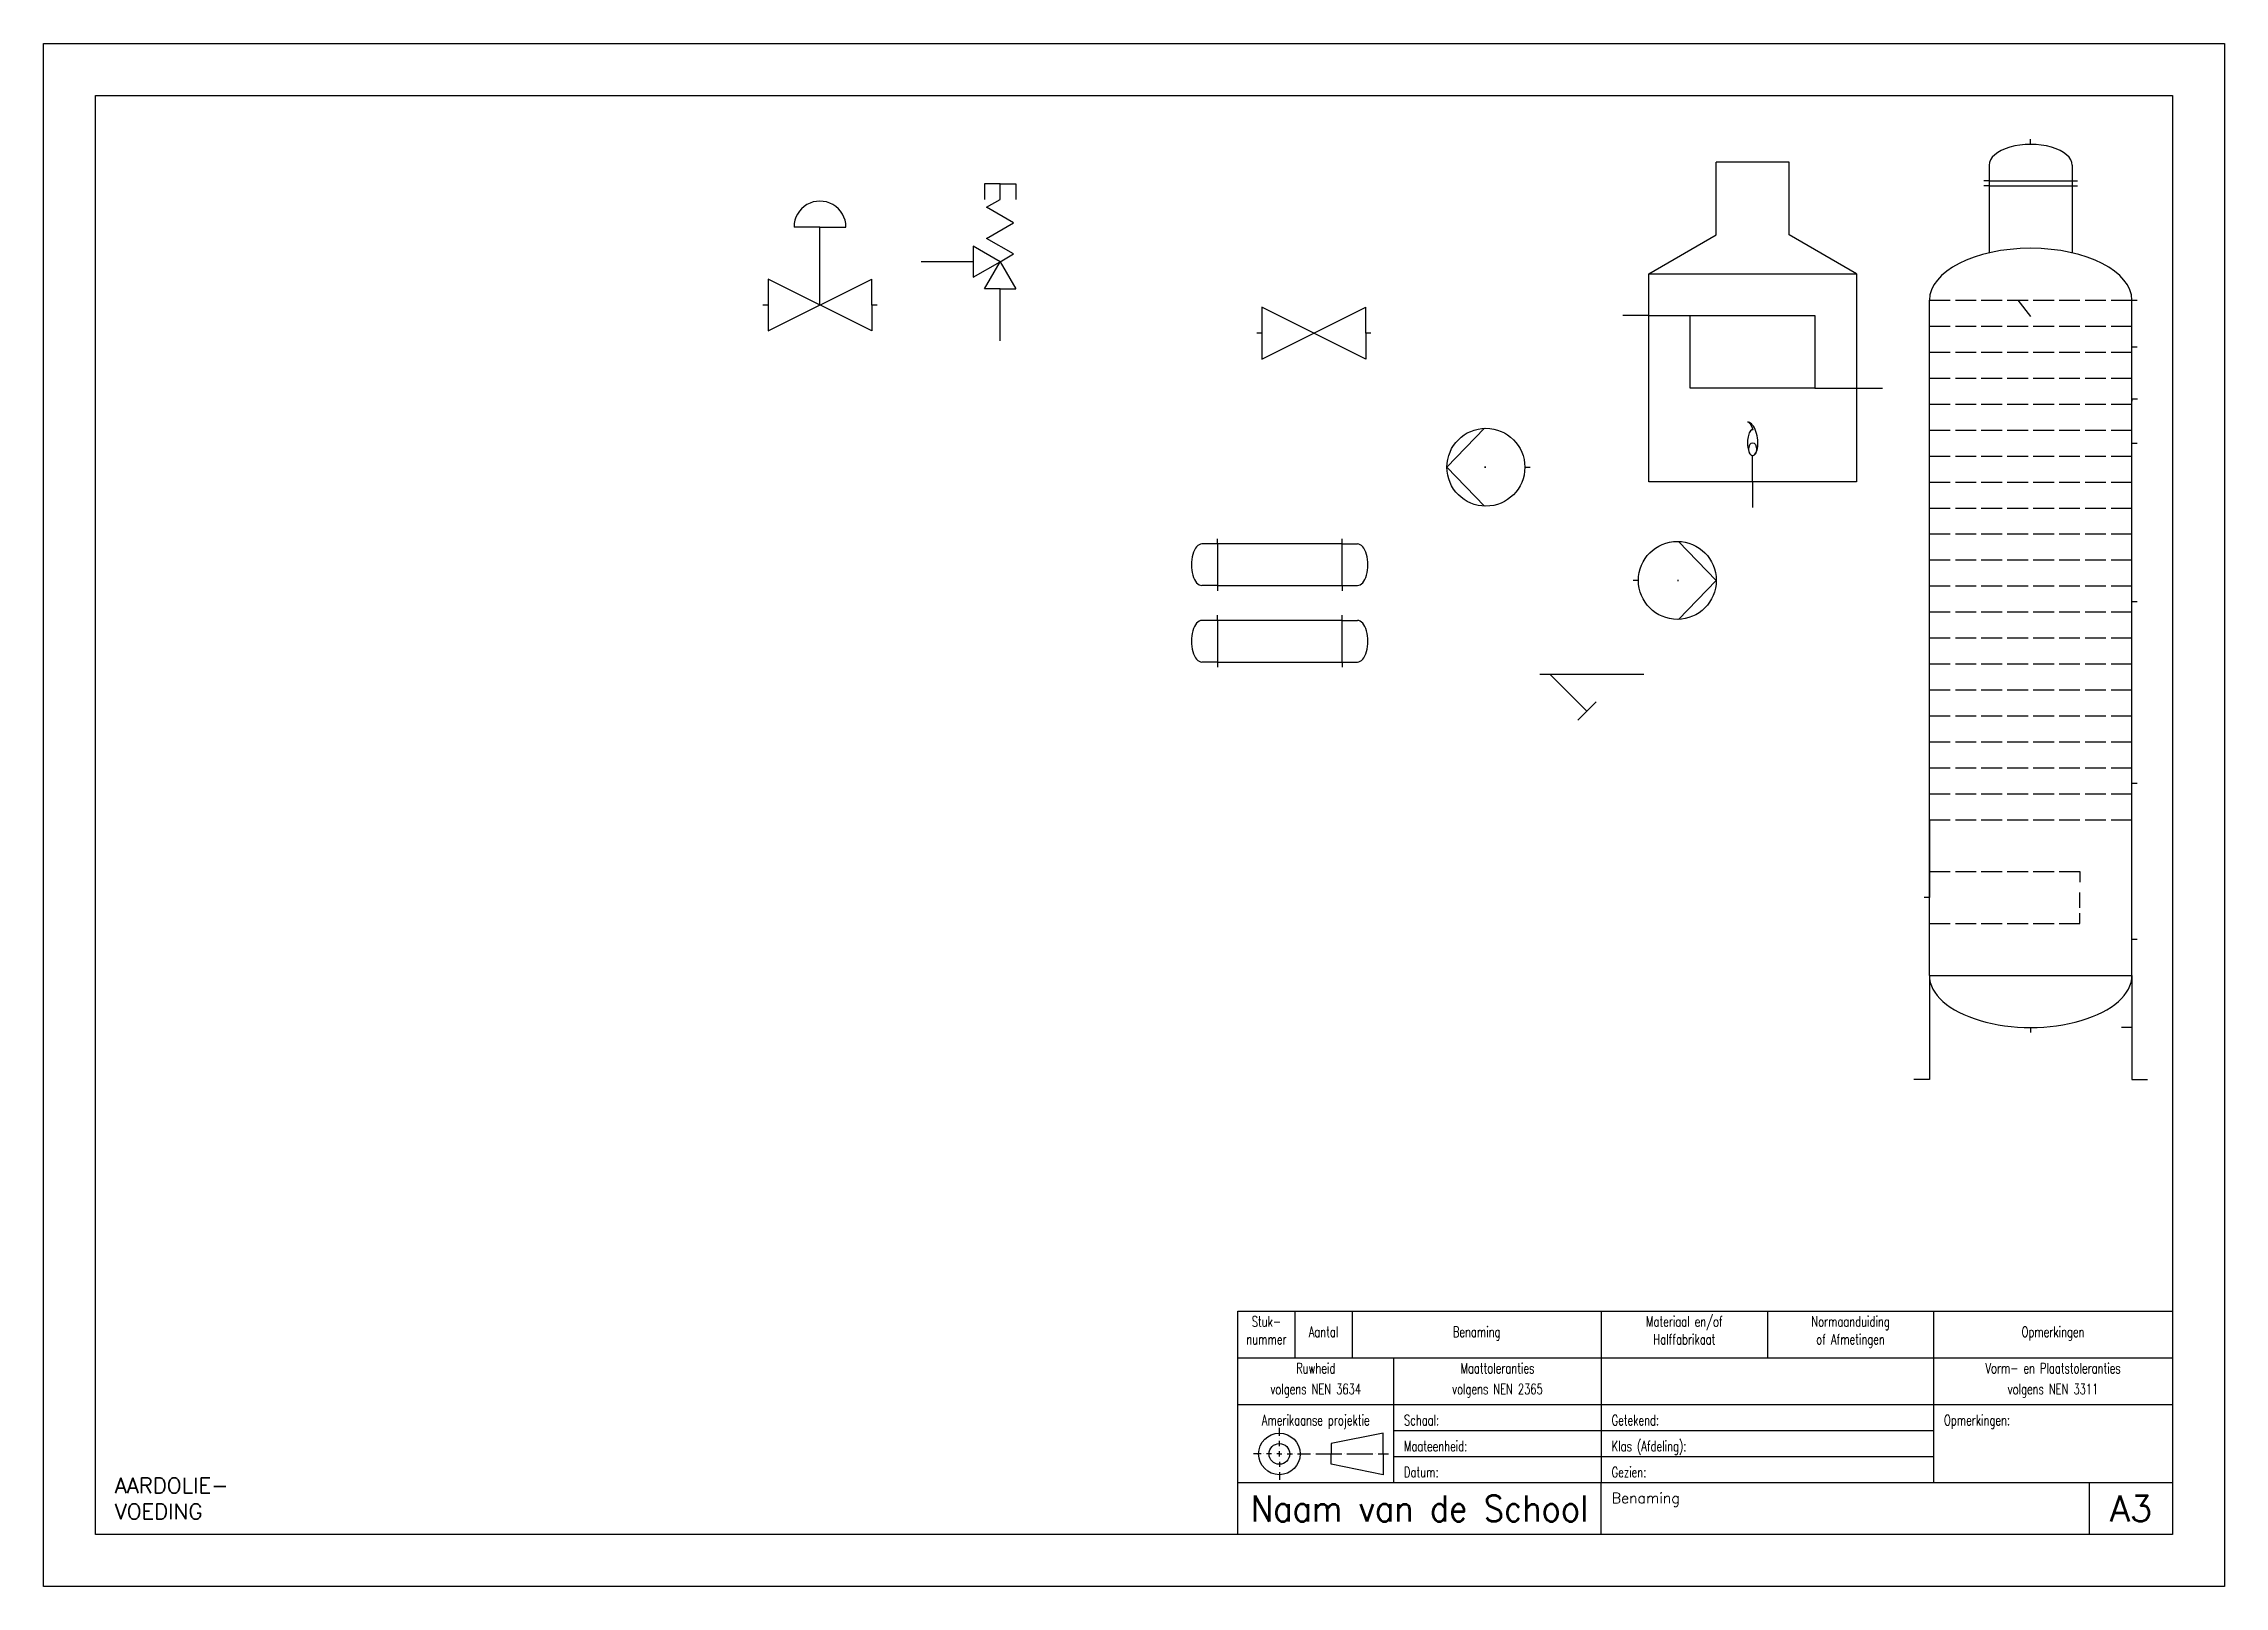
# Model space of a CAD drawing. Extents: x 0 to 420, y 0 to 297.
import ezdxf
from ezdxf.enums import TextEntityAlignment as Align

# ---------------------------------------------------------------- set-up
doc = ezdxf.new("R2010")
doc.units = 0
doc.header["$MEASUREMENT"] = 0
for name, color, linetype in [('KADER25', 3, 'CONTINUOUS'), ('KADER50', 7, 'CONTINUOUS'), ('KADER70', 5, 'CONTINUOUS'), ('T25', 3, 'CONTINUOUS'), ('T70', 5, 'CONTINUOUS')]:
    doc.layers.add(name, color=color, linetype=linetype)
doc.styles.add('KADER1', font='SIMPLEX.SHX', dxfattribs={"height": 5})
doc.styles.add('KADER2', font='SIMPLEX.shx', dxfattribs={"width": 0.7, "height": 2})
doc.styles.get("Standard").update_dxf_attribs({"font": 'TXT.shx', "height": 3})

# ---------------------------------------------------------------- blocks, each defined once
blk = doc.blocks.new('04_NenPomp')
at = {"layer": 'KADER25', "color": 0}
for p, q in [((15, 0), (7.74, 7.5)), ((0, 0), (-1, 0)), ((7.5, 0), (7.74, 0)), ((7.74, 0), (7.5, 0)), ((7.5, 0), (7.5, 0)), ((7.5, 0), (7.5, 0)), ((7.74, -7.5), (15, 0)), ((15, 0), (15, 0))]:
    blk.add_line(p, q, dxfattribs=at)
blk.add_circle((7.5, 0), 7.5, dxfattribs=at)
blk = doc.blocks.new('04_NenWarmtewisselaar')
at = {"layer": 'KADER25', "color": 0}
for p, q in [((-12, 8), (-12, 9)), ((12, 8), (12, 9)), ((-12, 8), (-15, 8)), ((12, 8), (-12, 8)), ((-12, 8), (-12, 0)), ((12, 0), (12, 8)), ((12, 8), (15, 8)), ((-12, 0), (-15, 0)), ((-12, 0), (12, 0)), ((-12, 0), (-12, -1)), ((12, 0), (12, 0)), ((12, 0), (15, 0)), ((12, 0), (12, -1))]:
    blk.add_line(p, q, dxfattribs=at)
for centre, major_axis in [((-15, 4), (0, 4)), ((15, 4), (0, -4))]:
    blk.add_ellipse(centre, major_axis=major_axis, ratio=0.5, start_param=0, end_param=3.141593, dxfattribs=at)
blk = doc.blocks.new('04_NenFornuis')
at = {"layer": 'KADER25', "color": 0}
for p, q in [((-7.01, 47.5), (-7.01, 61.5)), ((7.01, 61.5), (-7.01, 61.5)), ((7.01, 47.5), (7.01, 61.5)), ((-20, 40), (-7.01, 47.5)), ((20, 40), (7.01, 47.5)), ((-20, 0), (-20, 40)), ((-20, 40), (20, 40)), ((20, 40), (20, 0)), ((-20, 32), (-25, 32)), ((-20, 32), (12, 32)), ((-12, 18), (-12, 32)), ((12, 32), (12, 18)), ((12, 18), (-12, 18)), ((12, 18), (20, 18)), ((20, 18), (25, 18)), ((0, 0), (0, 5)), ((20, 0), (-20, 0)), ((0, 0), (0, -5))]:
    blk.add_line(p, q, dxfattribs=at)
for centre, major_axis, ratio, start_param, end_param in [((0, 7.5), (0, -2.5), 0.395368, 3.027106, 6.283185), ((-0.49, 8.22), (0.49, -3.22), 0.442287, 0, 3.141593), ((-0.49, 9.47), (-0.49, 1.97), 0.356881, 4.885896, 6.283185)]:
    blk.add_ellipse(centre, major_axis=major_axis, ratio=ratio, start_param=start_param, end_param=end_param, dxfattribs=at)
blk.add_ellipse((0, 6.25), major_axis=(0, -1.25), ratio=0.59927, dxfattribs=at)
blk = doc.blocks.new('04_Klep')
at = {"layer": 'KADER25', "color": 0}
for p, q in [((1, 5), (1, 0)), ((1, -5), (21, 5)), ((21, -5), (1, 5)), ((21, 0), (21, 5)), ((1, 0), (0, 0)), ((1, 0), (1, -5)), ((22, 0), (21, 0)), ((21, 0), (21, -5))]:
    blk.add_line(p, q, dxfattribs=at)
blk = doc.blocks.new('04_Y_filter')
at = {"layer": 'KADER25', "color": 0}
for p, q in [((1, 0), (-1, 0)), ((19, 0), (1, 0)), ((1, 0), (8.07, -7.07)), ((8.07, -7.07), (6.3, -8.84)), ((8.07, -7.07), (9.84, -5.3))]:
    blk.add_line(p, q, dxfattribs=at)
blk = doc.blocks.new('04_Overdrukventiel')
at = {"layer": 'KADER25'}
for p, q in [((0, 30.2), (-3, 30.2)), ((-3, 30.2), (-3, 27.2)), ((0, 27.2), (0, 30.2)), ((0, 30.2), (3, 30.2)), ((3, 30.2), (3, 27.2)), ((-2.6, 25.7), (0, 27.2)), ((2.6, 22.7), (-2.6, 25.7)), ((-2.6, 19.7), (2.6, 22.7)), ((0, 15.2), (-5.2, 18.2)), ((-5.2, 18.2), (-5.2, 12.2)), ((2.6, 16.7), (-2.6, 19.7)), ((-5.2, 15.2), (-15.2, 15.2)), ((-5.2, 12.2), (0, 15.2)), ((-3, 10), (0, 15.2)), ((0, 15.2), (2.6, 16.7)), ((0, 15.2), (3, 10)), ((0, 10), (-3, 10)), ((0, 0), (0, 10)), ((0, 10), (3, 10))]:
    blk.add_line(p, q, dxfattribs=at)
blk = doc.blocks.new('04_KlepMetRegelaar')
at = {"layer": 'KADER25', "color": 0}
for p, q in [((11, 15), (6, 15)), ((11, 0), (11, 15)), ((11, 15), (16, 15)), ((1, 5), (1, 0)), ((1, -5), (21, 5)), ((21, -5), (1, 5)), ((21, 0), (21, 5)), ((1, 0), (0, 0)), ((1, 0), (1, -5)), ((22, 0), (21, 0)), ((21, 0), (21, -5))]:
    blk.add_line(p, q, dxfattribs=at)
blk.add_ellipse((11, 15), major_axis=(5, 0), ratio=1, start_param=0, end_param=3.141593, dxfattribs=at)

msp = doc.modelspace()

# ---------------------------------------------------------------- linework, layer by layer
at = {"layer": 'KADER25'}
for p, q in [((0, 0), (0, 297)), ((0, 297), (420, 297)), ((420, 297), (420, 0)), ((382.69, 277.6), (382.69, 278.6)), ((374.69, 273.6), (374.69, 256.72)), ((374.69, 273.6), (374.69, 270.6)), ((390.69, 273.6), (390.69, 256.72)), ((374.69, 270.6), (373.69, 270.6)), ((374.69, 269.6), (373.69, 269.6)), ((374.69, 270.6), (390.69, 270.6)), ((374.69, 270.6), (374.69, 269.6)), ((374.69, 269.6), (390.69, 269.6)), ((390.69, 270.6), (391.69, 270.6)), ((390.69, 269.6), (391.69, 269.6)), ((363.19, 117.6), (363.19, 247.6)), ((363.19, 247.6), (367.19, 247.6)), ((368.19, 247.6), (372.19, 247.6)), ((373.19, 247.6), (377.19, 247.6)), ((378.19, 247.6), (382.19, 247.6)), ((380.19, 247.6), (382.68, 244.47)), ((383.19, 247.6), (387.19, 247.6)), ((388.19, 247.6), (392.19, 247.6)), ((393.19, 247.6), (397.19, 247.6)), ((398.19, 247.6), (402.19, 247.6)), ((402.19, 117.6), (402.19, 247.6)), ((402.19, 247.6), (403.19, 247.6)), ((363.19, 242.6), (367.19, 242.6)), ((368.19, 242.6), (372.19, 242.6)), ((373.19, 242.6), (377.19, 242.6)), ((378.19, 242.6), (382.19, 242.6)), ((383.19, 242.6), (387.19, 242.6)), ((388.19, 242.6), (392.19, 242.6)), ((393.19, 242.6), (397.19, 242.6)), ((398.19, 242.6), (402.19, 242.6)), ((363.19, 237.6), (367.19, 237.6)), ((368.19, 237.6), (372.19, 237.6)), ((373.19, 237.6), (377.19, 237.6)), ((378.19, 237.6), (382.19, 237.6)), ((383.19, 237.6), (387.19, 237.6)), ((388.19, 237.6), (392.19, 237.6)), ((393.19, 237.6), (397.19, 237.6)), ((398.19, 237.6), (402.19, 237.6)), ((402.19, 237.6), (402.19, 238.6)), ((402.19, 238.6), (403.19, 238.6)), ((363.19, 232.6), (367.19, 232.6)), ((368.19, 232.6), (372.19, 232.6)), ((373.19, 232.6), (377.19, 232.6)), ((378.19, 232.6), (382.19, 232.6)), ((383.19, 232.6), (387.19, 232.6)), ((388.19, 232.6), (392.19, 232.6)), ((393.19, 232.6), (397.19, 232.6)), ((398.19, 232.6), (402.19, 232.6)), ((363.19, 227.6), (367.19, 227.6)), ((368.19, 227.6), (372.19, 227.6)), ((373.19, 227.6), (377.19, 227.6)), ((378.19, 227.6), (382.19, 227.6)), ((383.19, 227.6), (387.19, 227.6)), ((388.19, 227.6), (392.19, 227.6)), ((393.19, 227.6), (397.19, 227.6)), ((398.19, 227.6), (402.19, 227.6)), ((402.19, 227.6), (402.26, 228.6)), ((402.26, 228.6), (403.26, 228.6)), ((363.19, 222.6), (367.19, 222.6)), ((368.19, 222.6), (372.19, 222.6)), ((373.19, 222.6), (377.19, 222.6)), ((378.19, 222.6), (382.19, 222.6)), ((383.19, 222.6), (387.19, 222.6)), ((388.19, 222.6), (392.19, 222.6)), ((393.19, 222.6), (397.19, 222.6)), ((398.19, 222.6), (402.19, 222.6)), ((402.19, 217.6), (402.19, 220.1)), ((402.19, 220.1), (403.19, 220.1)), ((363.19, 217.6), (367.19, 217.6)), ((368.19, 217.6), (372.19, 217.6)), ((373.19, 217.6), (377.19, 217.6)), ((378.19, 217.6), (382.19, 217.6)), ((383.19, 217.6), (387.19, 217.6)), ((388.19, 217.6), (392.19, 217.6)), ((393.19, 217.6), (397.19, 217.6)), ((398.19, 217.6), (402.19, 217.6)), ((363.19, 212.6), (367.19, 212.6)), ((368.19, 212.6), (372.19, 212.6)), ((373.19, 212.6), (377.19, 212.6)), ((378.19, 212.6), (382.19, 212.6)), ((383.19, 212.6), (387.19, 212.6)), ((388.19, 212.6), (392.19, 212.6)), ((393.19, 212.6), (397.19, 212.6)), ((398.19, 212.6), (402.19, 212.6)), ((363.19, 207.6), (367.19, 207.6)), ((368.19, 207.6), (372.19, 207.6)), ((373.19, 207.6), (377.19, 207.6)), ((378.19, 207.6), (382.19, 207.6)), ((383.19, 207.6), (387.19, 207.6)), ((388.19, 207.6), (392.19, 207.6)), ((393.19, 207.6), (397.19, 207.6)), ((398.19, 207.6), (402.19, 207.6)), ((363.19, 202.6), (367.19, 202.6)), ((368.19, 202.6), (372.19, 202.6)), ((373.19, 202.6), (377.19, 202.6)), ((378.19, 202.6), (382.19, 202.6)), ((383.19, 202.6), (387.19, 202.6)), ((388.19, 202.6), (392.19, 202.6)), ((393.19, 202.6), (397.19, 202.6)), ((398.19, 202.6), (402.19, 202.6)), ((363.19, 197.6), (367.19, 197.6)), ((368.19, 197.6), (372.19, 197.6)), ((373.19, 197.6), (377.19, 197.6)), ((378.19, 197.6), (382.19, 197.6)), ((383.19, 197.6), (387.19, 197.6)), ((388.19, 197.6), (392.19, 197.6)), ((393.19, 197.6), (397.19, 197.6)), ((398.19, 197.6), (402.19, 197.6)), ((363.19, 192.6), (367.19, 192.6)), ((368.19, 192.6), (372.19, 192.6)), ((373.19, 192.6), (377.19, 192.6)), ((378.19, 192.6), (382.19, 192.6)), ((383.19, 192.6), (387.19, 192.6)), ((388.19, 192.6), (392.19, 192.6)), ((393.19, 192.6), (397.19, 192.6)), ((398.19, 192.6), (402.19, 192.6)), ((402.19, 187.6), (402.19, 189.6)), ((402.19, 189.6), (403.19, 189.6)), ((363.19, 187.6), (367.19, 187.6)), ((368.19, 187.6), (372.19, 187.6)), ((373.19, 187.6), (377.19, 187.6)), ((378.19, 187.6), (382.19, 187.6)), ((383.19, 187.6), (387.19, 187.6)), ((388.19, 187.6), (392.19, 187.6)), ((393.19, 187.6), (397.19, 187.6)), ((398.19, 187.6), (402.19, 187.6)), ((363.19, 182.6), (367.19, 182.6)), ((368.19, 182.6), (372.19, 182.6)), ((373.19, 182.6), (377.19, 182.6)), ((378.19, 182.6), (382.19, 182.6)), ((383.19, 182.6), (387.19, 182.6)), ((388.19, 182.6), (392.19, 182.6)), ((393.19, 182.6), (397.19, 182.6)), ((398.19, 182.6), (402.19, 182.6)), ((363.19, 177.6), (367.19, 177.6)), ((368.19, 177.6), (372.19, 177.6)), ((373.19, 177.6), (377.19, 177.6)), ((378.19, 177.6), (382.19, 177.6)), ((383.19, 177.6), (387.19, 177.6)), ((388.19, 177.6), (392.19, 177.6)), ((393.19, 177.6), (397.19, 177.6)), ((398.19, 177.6), (402.19, 177.6)), ((363.19, 172.6), (367.19, 172.6)), ((368.19, 172.6), (372.19, 172.6)), ((373.19, 172.6), (377.19, 172.6)), ((378.19, 172.6), (382.19, 172.6)), ((383.19, 172.6), (387.19, 172.6)), ((388.19, 172.6), (392.19, 172.6)), ((393.19, 172.6), (397.19, 172.6)), ((398.19, 172.6), (402.19, 172.6)), ((363.19, 167.6), (367.19, 167.6)), ((368.19, 167.6), (372.19, 167.6)), ((373.19, 167.6), (377.19, 167.6)), ((378.19, 167.6), (382.19, 167.6)), ((383.19, 167.6), (387.19, 167.6)), ((388.19, 167.6), (392.19, 167.6)), ((393.19, 167.6), (397.19, 167.6)), ((398.19, 167.6), (402.19, 167.6)), ((363.19, 162.6), (367.19, 162.6)), ((368.19, 162.6), (372.19, 162.6)), ((373.19, 162.6), (377.19, 162.6)), ((378.19, 162.6), (382.19, 162.6)), ((383.19, 162.6), (387.19, 162.6)), ((388.19, 162.6), (392.19, 162.6)), ((393.19, 162.6), (397.19, 162.6)), ((398.19, 162.6), (402.19, 162.6)), ((363.19, 157.6), (367.19, 157.6)), ((368.19, 157.6), (372.19, 157.6)), ((373.19, 157.6), (377.19, 157.6)), ((378.19, 157.6), (382.19, 157.6)), ((383.19, 157.6), (387.19, 157.6)), ((388.19, 157.6), (392.19, 157.6)), ((393.19, 157.6), (397.19, 157.6)), ((398.19, 157.6), (402.19, 157.6)), ((363.19, 152.6), (367.19, 152.6)), ((368.19, 152.6), (372.19, 152.6)), ((373.19, 152.6), (377.19, 152.6)), ((378.19, 152.6), (382.19, 152.6)), ((383.19, 152.6), (387.19, 152.6)), ((388.19, 152.6), (392.19, 152.6)), ((393.19, 152.6), (397.19, 152.6)), ((398.19, 152.6), (402.19, 152.6)), ((402.19, 152.6), (402.19, 154.6)), ((402.19, 154.6), (403.19, 154.6)), ((363.19, 147.6), (367.19, 147.6)), ((363.19, 147.6), (363.19, 132.6)), ((368.19, 147.6), (372.19, 147.6)), ((373.19, 147.6), (377.19, 147.6)), ((378.19, 147.6), (382.19, 147.6)), ((383.19, 147.6), (387.19, 147.6)), ((388.19, 147.6), (392.19, 147.6)), ((393.19, 147.6), (397.19, 147.6)), ((398.19, 147.6), (402.19, 147.6)), ((363.19, 132.6), (363.19, 137.6)), ((363.19, 137.6), (367.19, 137.6)), ((368.19, 137.6), (372.19, 137.6)), ((373.19, 137.6), (377.19, 137.6)), ((378.19, 137.6), (382.19, 137.6)), ((383.19, 137.6), (387.19, 137.6)), ((388.19, 137.6), (392.19, 137.6)), ((392.19, 137.6), (392.19, 135.6)), ((363.19, 132.6), (362.19, 132.6)), ((392.19, 130.6), (392.19, 133.6)), ((363.19, 127.6), (367.19, 127.6)), ((368.19, 127.6), (372.19, 127.6)), ((373.19, 127.6), (377.19, 127.6)), ((378.19, 127.6), (382.19, 127.6)), ((383.19, 127.6), (387.19, 127.6)), ((388.19, 127.6), (392.19, 127.6)), ((392.19, 127.6), (392.19, 129.6)), ((402.19, 117.6), (402.19, 124.6)), ((402.19, 124.6), (403.19, 124.6)), ((363.19, 117.6), (402.19, 117.6)), ((363.19, 117.6), (363.19, 97.6)), ((402.19, 117.6), (402.19, 97.6)), ((382.69, 107.6), (382.69, 106.6)), ((402.19, 107.6), (400.19, 107.6)), ((363.19, 97.6), (360.19, 97.6)), ((402.19, 97.6), (405.19, 97.6)), ((238, 29), (238, 30.5)), ((258, 29.5), (248, 27.5)), ((258, 25.5), (258, 29.5)), ((260, 30), (364, 30)), ((234.5, 25.5), (233, 25.5)), ((234.97, 25.5), (234.97, 25.5)), ((235, 25.5), (235, 25.5)), ((236.5, 25.5), (235.5, 25.5)), ((237, 25.5), (237, 25.5)), ((238, 25.5), (237.5, 25.5)), ((238, 28.5), (238, 28.5)), ((238, 27), (238, 28)), ((238, 26.5), (238, 26.5)), ((238, 25), (238, 26)), ((238, 25.5), (238.5, 25.5)), ((239, 25.5), (239, 25.5)), ((239.5, 25.5), (240.5, 25.5)), ((241, 25.5), (241, 25.5)), ((241.5, 25.5), (244, 25.5)), ((244.5, 25.5), (244.5, 25.5)), ((245, 25.5), (250, 25.5)), ((247, 25.5), (247, 25.5)), ((248, 27.5), (248, 25.5)), ((248, 23.5), (248, 25.5)), ((250.5, 25.5), (250.5, 25.5)), ((250.5, 25.5), (250.5, 25.5)), ((251, 25.5), (256, 25.5)), ((256.5, 25.5), (256.5, 25.5)), ((257, 25.5), (259, 25.5)), ((258, 25.5), (258, 21.5)), ((238, 24.5), (238, 24.5)), ((238, 24), (238, 23)), ((238, 22.5), (238, 22.5)), ((238, 22), (238, 20.5)), ((258, 21.5), (248, 23.5)), ((260, 25), (364, 25)), ((420, 0), (0, 0))]:
    msp.add_line(p, q, dxfattribs=at)
for radius in [4, 2]:
    msp.add_circle((238, 25.5), radius, dxfattribs=at)
for centre, major_axis, ratio, start_param, end_param in [((382.69, 273.6), (8, 0), 0.5, 0, 3.141593), ((382.69, 247.6), (-19.5, 0), 0.512821, 3.141593, 6.283185), ((382.69, 117.6), (-19.5, 0), 0.512821, 0, 3.141593)]:
    msp.add_ellipse(centre, major_axis=major_axis, ratio=ratio, start_param=start_param, end_param=end_param, dxfattribs=at)
at = {"layer": 'KADER50'}
for p, q in [((230, 10), (230, 53)), ((230, 53), (410, 53)), ((241, 53), (241, 44)), ((252, 53), (252, 44)), ((300, 53), (300, 20)), ((332, 53), (332, 44)), ((364, 53), (364, 20)), ((230, 44), (410, 44)), ((260, 44), (260, 20)), ((230, 35), (410, 35)), ((230, 20), (410, 20)), ((300, 10), (300, 20)), ((394, 10), (394, 20))]:
    msp.add_line(p, q, dxfattribs=at)
at = {"layer": 'KADER70'}
for p, q in [((10, 10), (10, 287)), ((10, 287), (410, 287)), ((410, 287), (410, 10)), ((410, 53), (410, 10)), ((410, 10), (10, 10))]:
    msp.add_line(p, q, dxfattribs=at)

# ---------------------------------------------------------------- block references
at = {"layer": 'KADER25'}
for name, p in [('04_NenFornuis', (329.14, 212.67)), ('04_Overdrukventiel', (184.21, 239.81)), ('04_KlepMetRegelaar', (138.52, 246.68)), ('04_Klep', (233.64, 241.28)), ('04_NenWarmtewisselaar', (238.06, 192.68)), ('04_NenPomp', (307.15, 193.66)), ('04_NenWarmtewisselaar', (238.06, 177.95)), ('04_Y_filter', (289.16, 175.58))]:
    msp.add_blockref(name, p, dxfattribs=at)
at = {"layer": 'KADER25', "rotation": 180}
msp.add_blockref('04_NenPomp', (285.27, 215.45), dxfattribs=at)

# ---------------------------------------------------------------- texts
at = {"layer": 'KADER25'}
for s, p in [('AARDOLIE-', (13.73, 17.92)), ('VOEDING', (13.73, 12.92))]:
    msp.add_text(s, height=3, dxfattribs=at).set_placement(p)
at = {"layer": 'T25', "style": 'KADER2', "width": 0.7}
for s, p in [('Stuk-', (235.5, 50)), ('Materiaal en/of', (316, 50)), ('Normaanduiding', (348, 50)), ('nummer', (235.5, 46.57)), ('Aantal', (246.5, 48)), ('Benaming', (276, 48)), ('Halffabrikaat', (316, 46.57)), ('of Afmetingen', (348, 46.57)), ('Opmerkingen', (387, 48)), ('Ruwheid', (245, 41)), ('Maattoleranties', (280, 41)), ('Vorm- en Plaatstoleranties', (387, 41)), ('volgens NEN 3634', (245, 37)), ('volgens NEN 2365', (280, 37)), ('volgens NEN 3311', (387, 37)), ('Amerikaanse projektie', (245, 31))]:
    msp.add_text(s, height=2, dxfattribs=at).set_placement(p, align=Align.CENTER)
for s, p in [('Schaal:', (262, 31)), ('Getekend:', (302, 31)), ('Opmerkingen:', (366, 31)), ('Maateenheid:', (262, 26)), ('Klas (Afdeling):', (302, 26)), ('Datum:', (262, 21)), ('Gezien:', (302, 21))]:
    msp.add_text(s, height=2, dxfattribs=at).set_placement(p)
at = {"layer": 'T25'}
msp.add_text('Benaming', height=2, dxfattribs=at).set_placement((302, 16))
at = {"layer": 'T70', "style": 'KADER1', "width": 0.81982}
msp.add_text('Naam van de School', height=5, dxfattribs=at).set_placement((232.5, 12.5), (297.5, 12.5), align=Align.FIT)
at = {"layer": 'T70'}
msp.add_text('A3', height=5, dxfattribs=at).set_placement((402, 15), align=Align.MIDDLE)

doc.saveas('drawing.dxf')
